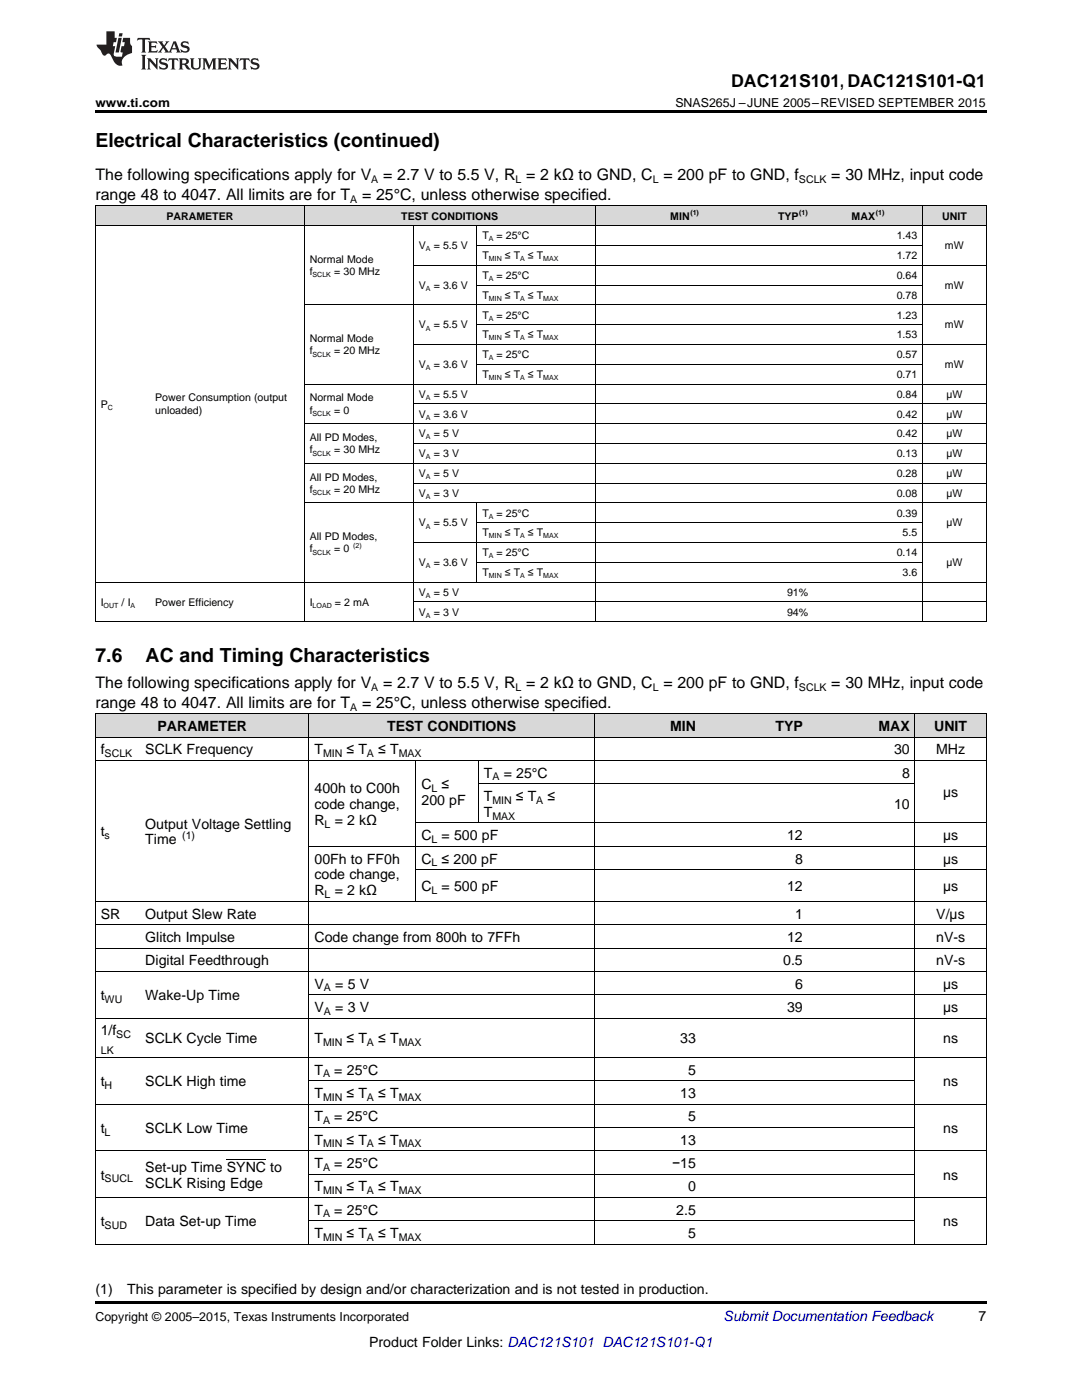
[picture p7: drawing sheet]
<svg xmlns="http://www.w3.org/2000/svg" width="216mm" height="279mm" viewBox="0 0 216 279" stroke-linecap="round" stroke-linejoin="round" font-family="sans-serif">
<defs><g id="words">
<g font-size="3.9">
<text x="19" y="29.3">Electrical Characteristics (continued)</text>
<text x="19" y="132.2">7.6</text>
<text x="29.1" y="132.2">AC and Timing Characteristics</text>
</g>
<text font-size="3.5" x="145.9" y="17.3">DAC121S101, DAC121S101-Q1</text>
<g font-size="3.2">
<text x="19" y="36">The following specifications apply for V</text>
<text x="76.4" y="36">= 2.7 V to 5.5 V, R = 2 kΩ to GND, C = 200 pF to GND, f</text>
<text x="165.9" y="36">= 30 MHz, input code</text>
<text x="19" y="39.9">range 48 to 4047. All limits are for T</text>
<text x="72.2" y="39.9">= 25°C, unless otherwise specified.</text>
<text x="19" y="137.3">The following specifications apply for V</text>
<text x="76.4" y="137.3">= 2.7 V to 5.5 V, R = 2 kΩ to GND, C = 200 pF to GND, f</text>
<text x="165.9" y="137.3">= 30 MHz, input code</text>
<text x="19" y="141.2">range 48 to 4047. All limits are for T</text>
<text x="72.2" y="141.2">= 25°C, unless otherwise specified.</text>
</g>
<g font-size="2.8">
<text x="31.4" y="145.9">PARAMETER</text>
<text x="77.3" y="145.9">TEST CONDITIONS</text>
<text x="133.7" y="145.9">MIN</text>
<text x="154.7" y="145.9">TYP</text>
<text x="175.3" y="145.9">MAX</text>
<text x="186.4" y="145.9">UNIT</text>
<text x="20.1" y="150.5">f</text>
<text x="29" y="150.5">SCLK Frequency</text>
<text x="62.8" y="150.5">T</text>
<text x="69.1" y="150.5">≤ T</text>
<text x="75.5" y="150.5">≤ T</text>
<text x="96.6" y="155.2">T</text>
<text x="100.5" y="155.2">= 25°C</text>
<text x="178.4" y="150.5">30</text>
<text x="180" y="155.2">8</text>
<text x="186.8" y="150.5">MHz</text>
<text x="62.8" y="158.3">400h to C00h</text>
<text x="62.8" y="161.4">code change,</text>
<text x="84.1" y="157.5">C</text>
<text x="84.1" y="160.7">200 pF</text>
<text x="88.1" y="157.5">≤</text>
<text x="96.6" y="159.8">T</text>
<text x="102.9" y="159.8">≤ T</text>
<text x="109.3" y="159.8">≤</text>
<text x="178.4" y="161.4">10</text>
<text x="188.2" y="159.1">µs</text>
<text x="20.1" y="166.9">t</text>
<text x="29" y="165.3">Output Voltage Settling</text>
<text x="62.8" y="164.6">R</text>
<text x="66.8" y="164.6">= 2 kΩ</text>
<text x="84.1" y="167.7">C</text>
<text x="88.1" y="167.7">= 500 pF</text>
<text x="96.6" y="163">T</text>
<text x="157.1" y="167.7">12</text>
<text x="188.2" y="167.7">µs</text>
<text x="29" y="168.5">Time</text>
<text x="62.8" y="172.3">00Fh to FF0h</text>
<text x="84.1" y="172.3">C</text>
<text x="88.1" y="172.3">≤ 200 pF</text>
<text x="158.6" y="172.3">8</text>
<text x="188.2" y="172.3">µs</text>
<text x="62.8" y="175.5">code change,</text>
<text x="62.8" y="178.7">R</text>
<text x="66.8" y="178.7">= 2 kΩ</text>
<text x="84.1" y="177.8">C</text>
<text x="88.1" y="177.8">= 500 pF</text>
<text x="157.1" y="177.8">12</text>
<text x="188.2" y="177.8">µs</text>
<text x="20.1" y="183.3">SR</text>
<text x="29" y="183.3">Output Slew Rate</text>
<text x="158.6" y="183.3">1</text>
<text x="186.8" y="183.3">V/µs</text>
<text x="29" y="188">Glitch Impulse</text>
<text x="62.8" y="188">Code change from 800h to 7FFh</text>
<text x="157.1" y="188">12</text>
<text x="186.8" y="188">nV-s</text>
<text x="29" y="192.7">Digital Feedthrough</text>
<text x="62.8" y="197.3">V</text>
<text x="66.9" y="197.3">= 5 V</text>
<text x="156.3" y="192.7">0.5</text>
<text x="158.6" y="197.3">6</text>
<text x="186.8" y="192.7">nV-s</text>
<text x="188.2" y="197.3">µs</text>
<text x="20.1" y="199.6">t</text>
<text x="29" y="199.6">Wake-Up Time</text>
<text x="62.8" y="202">V</text>
<text x="66.9" y="202">= 3 V</text>
<text x="157.1" y="202">39</text>
<text x="188.2" y="202">µs</text>
<text x="20.1" y="206.6">1/f</text>
<text x="29" y="208.2">SCLK Cycle Time</text>
<text x="62.8" y="208.2">T</text>
<text x="69.1" y="208.2">≤ T</text>
<text x="75.5" y="208.2">≤ T</text>
<text x="135.7" y="208.2">33</text>
<text x="188.2" y="208.2">ns</text>
<text x="62.8" y="214.5">T</text>
<text x="66.7" y="214.5">= 25°C</text>
<text x="137.3" y="214.5">5</text>
<text x="20.1" y="216.8">t</text>
<text x="29" y="216.8">SCLK High time</text>
<text x="62.8" y="219.1">T</text>
<text x="69.1" y="219.1">≤ T</text>
<text x="75.5" y="219.1">≤ T</text>
<text x="135.7" y="219.1">13</text>
<text x="188.2" y="216.8">ns</text>
<text x="20.1" y="226.1">t</text>
<text x="29" y="226.1">SCLK Low Time</text>
<text x="62.8" y="223.8">T</text>
<text x="66.7" y="223.8">= 25°C</text>
<text x="137.3" y="223.8">5</text>
<text x="188.2" y="226.1">ns</text>
<text x="29" y="233.8">Set-up Time SYNC to</text>
<text x="62.8" y="228.4">T</text>
<text x="62.8" y="233.1">T</text>
<text x="66.7" y="233.1">= 25°C</text>
<text x="69.1" y="228.4">≤ T</text>
<text x="75.5" y="228.4">≤ T</text>
<text x="134.1" y="233.1">−15</text>
<text x="135.7" y="228.4">13</text>
<text x="20.1" y="235.4">t</text>
<text x="29" y="237">SCLK Rising Edge</text>
<text x="62.8" y="237.7">T</text>
<text x="69.1" y="237.7">≤ T</text>
<text x="75.5" y="237.7">≤ T</text>
<text x="137.3" y="237.7">0</text>
<text x="188.2" y="235.4">ns</text>
<text x="20.1" y="244.7">t</text>
<text x="29" y="244.7">Data Set-up Time</text>
<text x="62.8" y="242.4">T</text>
<text x="66.7" y="242.4">= 25°C</text>
<text x="134.9" y="242.4">2.5</text>
<text x="188.2" y="244.7">ns</text>
<text x="62.8" y="247.1">T</text>
<text x="69.1" y="247.1">≤ T</text>
<text x="75.5" y="247.1">≤ T</text>
<text x="137.3" y="247.1">5</text>
<text x="19" y="258.2">(1)</text>
<text x="25.4" y="258.2">This parameter is specified by design and/or characterization and is not tested in production.</text>
<text x="195.3" y="263.6">7</text>
<text x="73.7" y="268.9">Product Folder Links: DAC121S101 DAC121S101-Q1</text>
</g>
<text font-size="2.8" fill="#0000c8" x="144.4" y="263.6">Submit Documentation Feedback</text>
<g font-size="2.5">
<text x="19" y="21.4">www.ti.com</text>
<text x="134.8" y="21.4">SNAS265J –JUNE 2005–REVISED SEPTEMBER 2015</text>
<text x="19" y="263.6">Copyright © 2005–2015, Texas Instruments Incorporated</text>
</g>
<g font-size="2.1">
<text x="69.9" y="40.5">A</text>
<text x="74.1" y="36.6">A</text>
<text x="102.9" y="36.6">L</text>
<text x="130.2" y="36.6">L</text>
<text x="159.4" y="36.6">SCLK</text>
<text x="33.2" y="43.8">PARAMETER</text>
<text x="80.1" y="43.8">TEST CONDITIONS</text>
<text x="96.3" y="47.8">T</text>
<text x="99.1" y="47.8">= 25°C</text>
<text x="133.7" y="43.8">MIN</text>
<text x="155.3" y="43.8">TYP</text>
<text x="169.9" y="43.8">MAX</text>
<text x="178.9" y="47.8">1.43</text>
<text x="188" y="43.8">UNIT</text>
<text x="61.8" y="52.5">Normal Mode</text>
<text x="83.6" y="49.7">V</text>
<text x="86.5" y="49.7">= 5.5 V</text>
<text x="96.3" y="51.7">T</text>
<text x="100.8" y="51.7">≤ T</text>
<text x="105.3" y="51.7">≤ T</text>
<text x="178.9" y="51.7">1.72</text>
<text x="188.6" y="49.7">mW</text>
<text x="61.8" y="54.9">f</text>
<text x="66.7" y="54.9">= 30 MHz</text>
<text x="83.6" y="57.6">V</text>
<text x="86.5" y="57.6">= 3.6 V</text>
<text x="96.3" y="55.7">T</text>
<text x="96.3" y="59.6">T</text>
<text x="99.1" y="55.7">= 25°C</text>
<text x="100.8" y="59.6">≤ T</text>
<text x="105.3" y="59.6">≤ T</text>
<text x="178.9" y="55.7">0.64</text>
<text x="178.9" y="59.6">0.78</text>
<text x="188.6" y="57.6">mW</text>
<text x="83.6" y="65.5">V</text>
<text x="86.5" y="65.5">= 5.5 V</text>
<text x="96.3" y="63.6">T</text>
<text x="99.1" y="63.6">= 25°C</text>
<text x="178.9" y="63.6">1.23</text>
<text x="188.6" y="65.5">mW</text>
<text x="61.8" y="68.3">Normal Mode</text>
<text x="61.8" y="70.7">f</text>
<text x="66.7" y="70.7">= 20 MHz</text>
<text x="96.3" y="67.5">T</text>
<text x="96.3" y="71.5">T</text>
<text x="99.1" y="71.5">= 25°C</text>
<text x="100.8" y="67.5">≤ T</text>
<text x="105.3" y="67.5">≤ T</text>
<text x="178.9" y="67.5">1.53</text>
<text x="178.9" y="71.5">0.57</text>
<text x="83.6" y="73.4">V</text>
<text x="86.5" y="73.4">= 3.6 V</text>
<text x="96.3" y="75.4">T</text>
<text x="100.8" y="75.4">≤ T</text>
<text x="105.3" y="75.4">≤ T</text>
<text x="178.9" y="75.4">0.71</text>
<text x="188.6" y="73.4">mW</text>
<text x="20.1" y="81.4">P</text>
<text x="31" y="80.1">Power Consumption (output</text>
<text x="31" y="82.6">unloaded)</text>
<text x="61.8" y="80.1">Normal Mode</text>
<text x="61.8" y="82.6">f</text>
<text x="66.7" y="82.6">= 0</text>
<text x="83.6" y="79.4">V</text>
<text x="83.6" y="83.3">V</text>
<text x="86.5" y="79.4">= 5.5 V</text>
<text x="86.5" y="83.3">= 3.6 V</text>
<text x="178.9" y="79.4">0.84</text>
<text x="178.9" y="83.3">0.42</text>
<text x="188.8" y="79.4">µW</text>
<text x="188.8" y="83.3">µW</text>
<text x="61.8" y="88">All PD Modes,</text>
<text x="83.6" y="87.3">V</text>
<text x="86.5" y="87.3">= 5 V</text>
<text x="178.9" y="87.3">0.42</text>
<text x="188.8" y="87.3">µW</text>
<text x="61.8" y="90.5">f</text>
<text x="61.8" y="95.9">All PD Modes,</text>
<text x="66.7" y="90.5">= 30 MHz</text>
<text x="83.6" y="91.2">V</text>
<text x="83.6" y="95.2">V</text>
<text x="86.5" y="91.2">= 3 V</text>
<text x="86.5" y="95.2">= 5 V</text>
<text x="178.9" y="91.2">0.13</text>
<text x="178.9" y="95.2">0.28</text>
<text x="188.8" y="91.2">µW</text>
<text x="188.8" y="95.2">µW</text>
<text x="61.8" y="98.4">f</text>
<text x="66.7" y="98.4">= 20 MHz</text>
<text x="83.6" y="99.1">V</text>
<text x="86.5" y="99.1">= 3 V</text>
<text x="178.9" y="99.1">0.08</text>
<text x="188.8" y="99.1">µW</text>
<text x="61.8" y="107.8">All PD Modes,</text>
<text x="83.6" y="105.1">V</text>
<text x="86.5" y="105.1">= 5.5 V</text>
<text x="96.3" y="103.1">T</text>
<text x="96.3" y="107">T</text>
<text x="99.1" y="103.1">= 25°C</text>
<text x="100.8" y="107">≤ T</text>
<text x="105.3" y="107">≤ T</text>
<text x="178.9" y="103.1">0.39</text>
<text x="180.1" y="107">5.5</text>
<text x="188.8" y="105.1">µW</text>
<text x="61.8" y="110.2">f</text>
<text x="66.7" y="110.2">= 0</text>
<text x="83.6" y="113">V</text>
<text x="86.5" y="113">= 3.6 V</text>
<text x="96.3" y="111">T</text>
<text x="99.1" y="111">= 25°C</text>
<text x="178.9" y="111">0.14</text>
<text x="188.8" y="113">µW</text>
<text x="83.6" y="118.9">V</text>
<text x="86.5" y="118.9">= 5 V</text>
<text x="96.3" y="114.9">T</text>
<text x="100.8" y="114.9">≤ T</text>
<text x="105.3" y="114.9">≤ T</text>
<text x="157.1" y="118.9">91%</text>
<text x="180.1" y="114.9">3.6</text>
<text x="20.1" y="120.9">I</text>
<text x="24.3" y="120.9">/ I</text>
<text x="31" y="120.9">Power Efficiency</text>
<text x="61.8" y="120.9">I</text>
<text x="66.8" y="120.9">= 2 mA</text>
<text x="83.6" y="122.8">V</text>
<text x="86.5" y="122.8">= 3 V</text>
<text x="157.1" y="122.8">94%</text>
<text x="74.1" y="138">A</text>
<text x="102.9" y="138">L</text>
<text x="130.2" y="138">L</text>
<text x="159.4" y="138">SCLK</text>
<text x="69.9" y="141.9">A</text>
<text x="20.9" y="151.1">SCLK</text>
<text x="64.5" y="151.1">MIN</text>
<text x="73.2" y="151.1">A</text>
<text x="79.6" y="151.1">MAX</text>
<text x="98.2" y="155.8">A</text>
<text x="86.1" y="158.1">L</text>
<text x="98.2" y="160.4">MIN</text>
<text x="107" y="160.4">A</text>
<text x="20.9" y="167.5">s</text>
<text x="36.4" y="167.4">(1)</text>
<text x="64.8" y="165.2">L</text>
<text x="98.2" y="163.6">MAX</text>
<text x="86.1" y="168.2">L</text>
<text x="86.1" y="172.9">L</text>
<text x="64.8" y="179.2">L</text>
<text x="86.1" y="178.4">L</text>
<text x="64.6" y="197.9">A</text>
<text x="20.9" y="200.2">WU</text>
<text x="64.6" y="202.5">A</text>
<text x="23.2" y="207.2">SC</text>
<text x="64.5" y="208.8">MIN</text>
<text x="73.2" y="208.8">A</text>
<text x="79.6" y="208.8">MAX</text>
<text x="20.1" y="210.4">LK</text>
<text x="64.5" y="215">A</text>
<text x="20.9" y="217.3">H</text>
<text x="64.5" y="219.7">MIN</text>
<text x="73.2" y="219.7">A</text>
<text x="79.6" y="219.7">MAX</text>
<text x="20.9" y="226.7">L</text>
<text x="64.5" y="224.3">A</text>
<text x="64.5" y="229">MIN</text>
<text x="64.5" y="233.6">A</text>
<text x="73.2" y="229">A</text>
<text x="79.6" y="229">MAX</text>
<text x="20.9" y="236">SUCL</text>
<text x="64.5" y="238.3">MIN</text>
<text x="73.2" y="238.3">A</text>
<text x="79.6" y="238.3">MAX</text>
<text x="20.9" y="245.3">SUD</text>
<text x="64.5" y="243">A</text>
<text x="64.5" y="247.6">MIN</text>
<text x="73.2" y="247.6">A</text>
<text x="79.6" y="247.6">MAX</text>
</g>
<g font-size="1.4">
<text x="137.8" y="43">(1)</text>
<text x="159.5" y="43">(1)</text>
<text x="174.8" y="43">(1)</text>
<text x="85" y="50.2">A</text>
<text x="97.5" y="48.2">A</text>
<text x="97.5" y="52.1">MIN</text>
<text x="103.8" y="52.1">A</text>
<text x="108.4" y="52.1">MAX</text>
<text x="62.4" y="55.4">SCLK</text>
<text x="85" y="58.1">A</text>
<text x="97.5" y="56.1">A</text>
<text x="85" y="66">A</text>
<text x="97.5" y="60">MIN</text>
<text x="97.5" y="64">A</text>
<text x="103.8" y="60">A</text>
<text x="108.4" y="60">MAX</text>
<text x="62.4" y="71.2">SCLK</text>
<text x="97.5" y="67.9">MIN</text>
<text x="97.5" y="71.9">A</text>
<text x="103.8" y="67.9">A</text>
<text x="108.4" y="67.9">MAX</text>
<text x="85" y="73.9">A</text>
<text x="97.5" y="75.8">MIN</text>
<text x="103.8" y="75.8">A</text>
<text x="108.4" y="75.8">MAX</text>
<text x="21.5" y="81.8">C</text>
<text x="62.4" y="83">SCLK</text>
<text x="85" y="79.8">A</text>
<text x="85" y="83.7">A</text>
<text x="85" y="87.7">A</text>
<text x="62.4" y="90.9">SCLK</text>
<text x="85" y="91.7">A</text>
<text x="85" y="95.6">A</text>
<text x="62.4" y="98.8">SCLK</text>
<text x="85" y="99.6">A</text>
<text x="85" y="105.5">A</text>
<text x="97.5" y="103.5">A</text>
<text x="97.5" y="107.5">MIN</text>
<text x="103.8" y="107.5">A</text>
<text x="108.4" y="107.5">MAX</text>
<text x="62.4" y="110.7">SCLK</text>
<text x="70.5" y="109.4">(2)</text>
<text x="85" y="113.4">A</text>
<text x="97.5" y="111.4">A</text>
<text x="85" y="119.3">A</text>
<text x="97.5" y="115.4">MIN</text>
<text x="103.8" y="115.4">A</text>
<text x="108.4" y="115.4">MAX</text>
<text x="20.7" y="121.3">OUT</text>
<text x="26.1" y="121.3">A</text>
<text x="62.4" y="121.3">LOAD</text>
<text x="85" y="123.3">A</text>
</g>
</g></defs>
<g fill="#d8d8d8">
<path d="M19 142.5h8.9v4.6h-8.9z"/>
<path d="M27.9 142.5h33.8v4.6h-33.8z"/>
<path d="M61.7 142.5h21.3v4.6h-21.3z"/>
<path d="M83 142.5h12.5v4.6h-12.5z"/>
<path d="M95.5 142.5h23.1v4.6h-23.1z"/>
<path d="M118.6 142.5h21.3v4.6h-21.3z"/>
<path d="M139.9 142.5h21.4v4.6h-21.4z"/>
<path d="M161.3 142.5h21.3v4.6h-21.3z"/>
<path d="M182.6 142.5h14.2v4.6h-14.2z"/>
<path d="M19 41.1h10.9v4h-10.9z"/>
<path d="M29.9 41.1h30.8v4h-30.8z"/>
<path d="M60.7 41.1h21.8v4h-21.8z"/>
<path d="M82.5 41.1h12.7v4h-12.7z"/>
<path d="M95.2 41.1h23.6v4h-23.6z"/>
<path d="M118.8 41.1h21.8v4h-21.8z"/>
<path d="M140.6 41.1h21.7v4h-21.7z"/>
<path d="M162.3 41.1h21.8v4h-21.8z"/>
<path d="M184.1 41.1h12.7v4h-12.7z"/>
</g>
<path d="M19 22h177.8v.5h-177.8zM19 259.7h177.8v.5h-177.8z" fill="#000"/>
<g fill="none" stroke="#000" stroke-width=".2">
<path d="M19 45h177.8M19 41.1h177.8M19.1 41.1v83M60.7 41.1v83M82.5 45.1v79M82.5 52.9h114.3M95.2 45.1v31.6M95.2 56.9h88.9M95.2 49h88.9M118.8 41.1v83M184.1 41.1v83M196.8 41.1v83"/>
<path d="M60.7 76.6h136.1M60.7 60.8h136.1M82.5 68.7h114.3M95.2 72.7h88.9M95.2 64.8h88.9M60.7 92.4h136.1M60.7 84.5h136.1M82.5 96.4h114.3M82.5 88.5h114.3M82.5 80.6h114.3M19 116.2h177.8M60.7 100.3h136.1"/>
<path d="M82.5 108.2h114.3M95.2 100.4v15.8M95.2 112.2h88.9M95.2 104.3h88.9M19 124.1h177.8M82.5 120.1h114.3M19 151.7h177.8M19 147.1h177.8M19 142.4h177.8M19.1 142.5v105.8M61.6 142.5v105.8M83 151.8v28.2"/>
<path d="M95.4 151.8v12.5M95.5 156.4h87.1M118.6 142.5v105.8M182.5 142.5v105.8M196.8 142.5v105.8M19 179.9h177.8M61.7 168.9h135.1M83 173.5h113.8M83 164.2h113.8M19 193.9h177.8M19 189.2h177.8M19 184.6h177.8"/>
<path d="M61.7 198.5h135.1M19 211h177.8M19 203.2h177.8M61.7 215.7h120.9M19 239h177.8M19 229.6h177.8M19 220.3h177.8M61.7 234.3h120.9M61.7 225h120.9M19 248.3h177.8M61.7 243.6h120.9"/>
</g>
<g fill="#231f20">
<path d="M27.5 7.6l-.1 .5 .4-.2h.6v.1v2.1l-.2 .4h1l-.3-.4v-2.1l.1-.1h.5l.5 .2-.2-.5zM29.5 8.3l.2 .3v1.5l-.2 .4h1.8l.2-.6a1.04 1.04 0 0 1-1.3 .2v-.7h.6l.3 .2v-.6l-.3 .2h-.6v-.6l.8-.1 .4 .3-.2-.5zM31.5 8.3l.9 1.1-.9 1.1h.8l-.2-.2 .5-.7 .4 .7-.2 .2h1.5l-.1-.2 .1-.4h.9l.1 .4-.2 .2h1l-.3-.3-.7-1.9h-.5l-.9 2-.8-1 .9-1h-.8l.1 .3-.3 .5-.4-.6 .2-.2zM34.7 8.6l.4 1h-.7zM36.3 8.4a.63 .63 0 0 0-.2 .7 .63 .63 0 0 0 .6 .4l.6 .2 .1 .2a.75 .75 0 0 1-.7 .4 .75 .75 0 0 1-.6-.5l.1 .7 .1-.1a1.11 1.11 0 0 0 1.5-.6 1.13 1.13 0 0 0-1.2-.8l-.1-.4a1.04 1.04 0 0 1 1.2 .2l-.2-.5-.1 .1-.5-.2zM28.2 10.9l.2 .4v2.2l-.2 .4h1l-.3-.4v-2.2l.3-.4zM29.3 11.6l.3 .4v1.5l-.3 .4h.8l-.2-.4v-1.3l1.5 1.7v-1.9l.2-.4h-.7l.2 .4v.9l-1.1-1.3zM32 11.8a.62 .62 0 0 0-.2 .7 .62 .62 0 0 0 .6 .4l.6 .1 .1 .3a.76 .76 0 0 1-.7 .3 .76 .76 0 0 1-.6-.4l.1 .7 .1-.1a1.11 1.11 0 0 0 1.5-.6 1.13 1.13 0 0 0-1.2-.8l-.1-.4a1.04 1.04 0 0 1 1.2 .2l-.2-.6-.1 .1-.5-.1zM33.7 11.6l-.2 .6a.61 .61 0 0 1 .8-.3v1.6l-.2 .4h.9l-.2-.4v-1.6a.63 .63 0 0 1 .8 .3l-.2-.6zM35.6 11.6l.3 .4v1.5l-.3 .4h1l-.2-.2v-.8l.5 .2a.76 .76 0 0 0 1.2 .7l-1-1a.58 .58 0 0 0 .6-.5 .58 .58 0 0 0-.5-.6zM36.4 11.9h.1a.45 .45 0 0 1 .5 .1 .45 .45 0 0 1 .1 .5l-.7 .2zM37.9 11.6l.2 .2a2.17 2.17 0 0 0 .3 1.9 .99 .99 0 0 0 1.6-.6v-1.1l.2-.4h-.7l.2 .2a1.92 1.92 0 0 1-.2 1.8 .6 .6 0 0 1-.9-.5v-1.1l.2-.4zM40.4 11.6l.2 .4v1.5l-.2 .4h.7l-.2-.4v-1.4l.8 1.8 .8-1.8v1.4l-.2 .4h.9l-.2-.4v-1.5l.2-.4h-.8l-.6 1.5-.6-1.5zM43.4 11.6l.2 .4v1.5l-.2 .4h1.8l.2-.6a1.04 1.04 0 0 1-1.3 .1v-.6h.5l.4 .2v-.6l-.4 .2h-.5v-.7h.8l.3 .3-.1-.6zM45.5 11.6l.2 .4v1.5l-.2 .4h.7l-.2-.4v-1.3l1.5 1.7v-1.9l.2-.4h-.7l.2 .4v.9l-1.1-1.3zM47.9 11.6l-.1 .6a.61 .61 0 0 1 .8-.3v1.6l-.3 .4h1l-.3-.4 .1-1.6a.63 .63 0 0 1 .7 .3l-.1-.6zM50.2 11.8a.62 .62 0 0 0-.2 .7 .62 .62 0 0 0 .6 .4l.6 .1 .2 .3a.76 .76 0 0 1-.8 .3 .76 .76 0 0 1-.6-.4l.1 .7 .2-.1a1.11 1.11 0 0 0 1.5-.6 1.13 1.13 0 0 0-1.3-.8l-.1-.4a1.04 1.04 0 0 1 1.2 .2l-.1-.6-.2 .1-.5-.1z"/>
<path d="M21.2 6.3v2.6h-1.9l.1 .4 .7 .9a.91 .91 0 0 0 1 .8 .56 .56 0 0 1 .5-.3 .56 .56 0 0 1 .5 .3l.4 .8a1.53 1.53 0 0 0 1.9 1.2 1.54 1.54 0 0 1 1-2.1l.9-.3v-1.4a1.52 1.52 0 0 1-.3-1.6h-1.4l-.2 .8h.5l-.2 .8h-.4l-.2 1v.2l.4 .1-.2 .8a1.93 1.93 0 0 1-1.6-.3l.3-1.8h-.5l.2-.8h.4l.2-.8h-.4v-1.3zM23.6 7.6l-.6 2.9h.7l.6-2.9zM23.8 6.6l-.1 .7h.6l.2-.7z"/>
</g>
<path d="M45.3 231.3h7.8" fill="none" stroke="#000" stroke-width=".2"/>
<use href="#words"/>
</svg>
